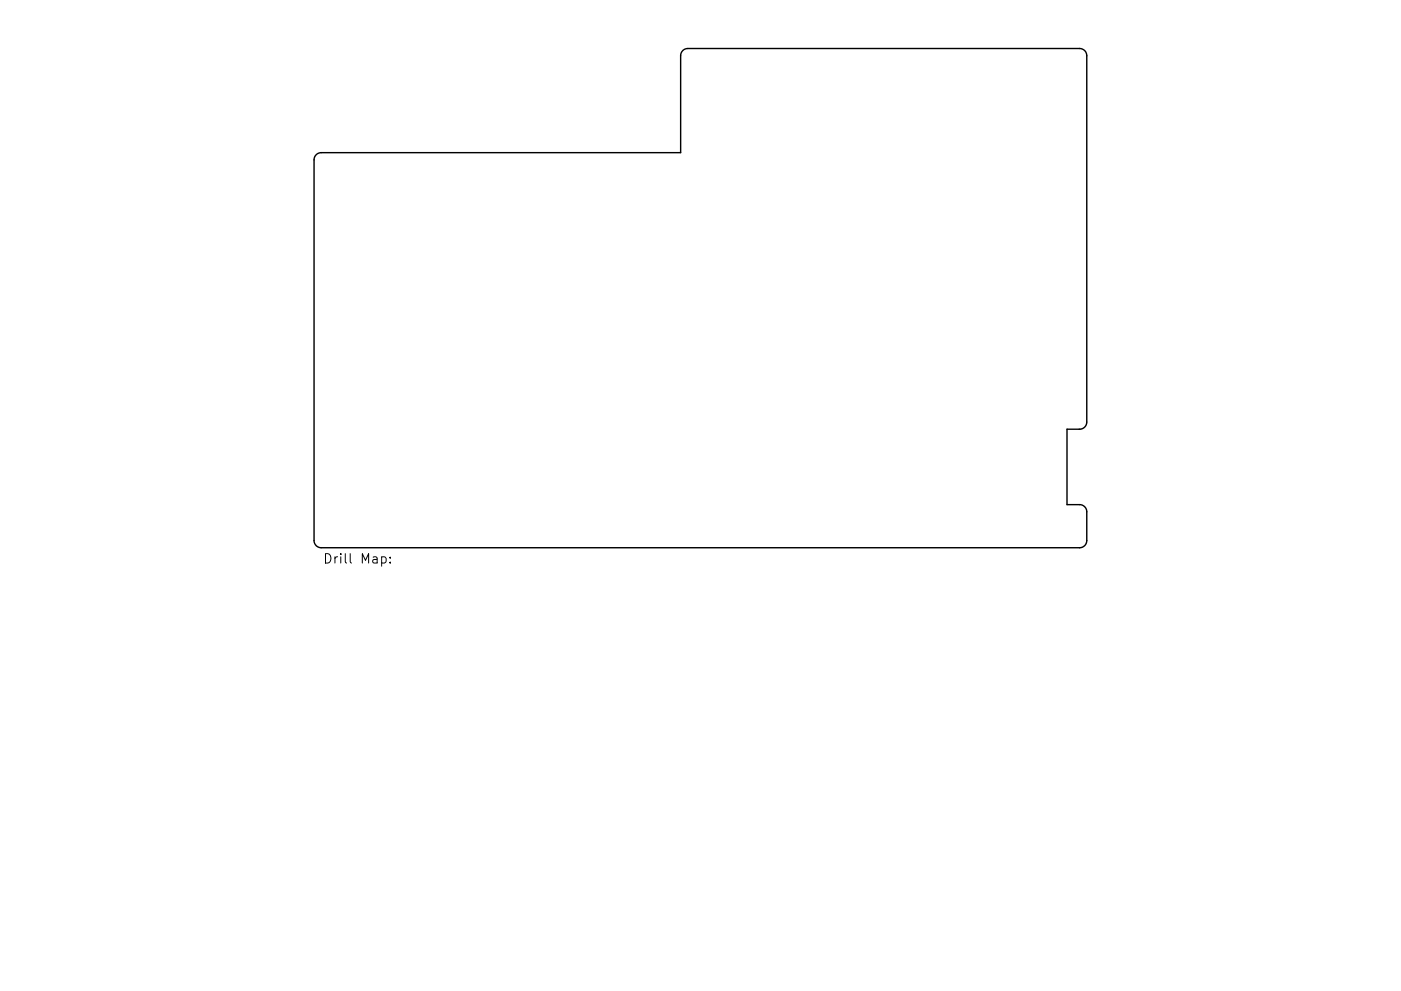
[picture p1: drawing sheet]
<svg xmlns="http://www.w3.org/2000/svg" width="297mm" height="210mm" viewBox="0 0 297 210" stroke-linecap="round" stroke-linejoin="round" font-family="sans-serif">
<defs><g id="words">
<text font-size="2.8" x="68.4" y="119.6">Drill Map:</text>
</g></defs>
<path d="M67 32.8l.5-.3 .6-.1h76.2v-20.6a1.52 1.52 0 0 1 1.5-1.5h83.1a1.52 1.52 0 0 1 1.5 1.5v77.7a1.52 1.52 0 0 1-1.5 1.6h-2.7v16h2.7a1.52 1.52 0 0 1 1.5 1.5v6.1a1.52 1.52 0 0 1-1.5 1.5h-160.8a1.52 1.52 0 0 1-1.5-1.5v-80.8l.1-.6z" fill="none" stroke="#000" stroke-width=".3"/>
<path d="M80.9 118.2l.6-.1 .4 .4v.6l-.2 .3h-.8M82.7 119.3v.2M82.7 118.2v.2" fill="none" stroke="#000" stroke-width=".21"/>
<use href="#words"/>
</svg>
